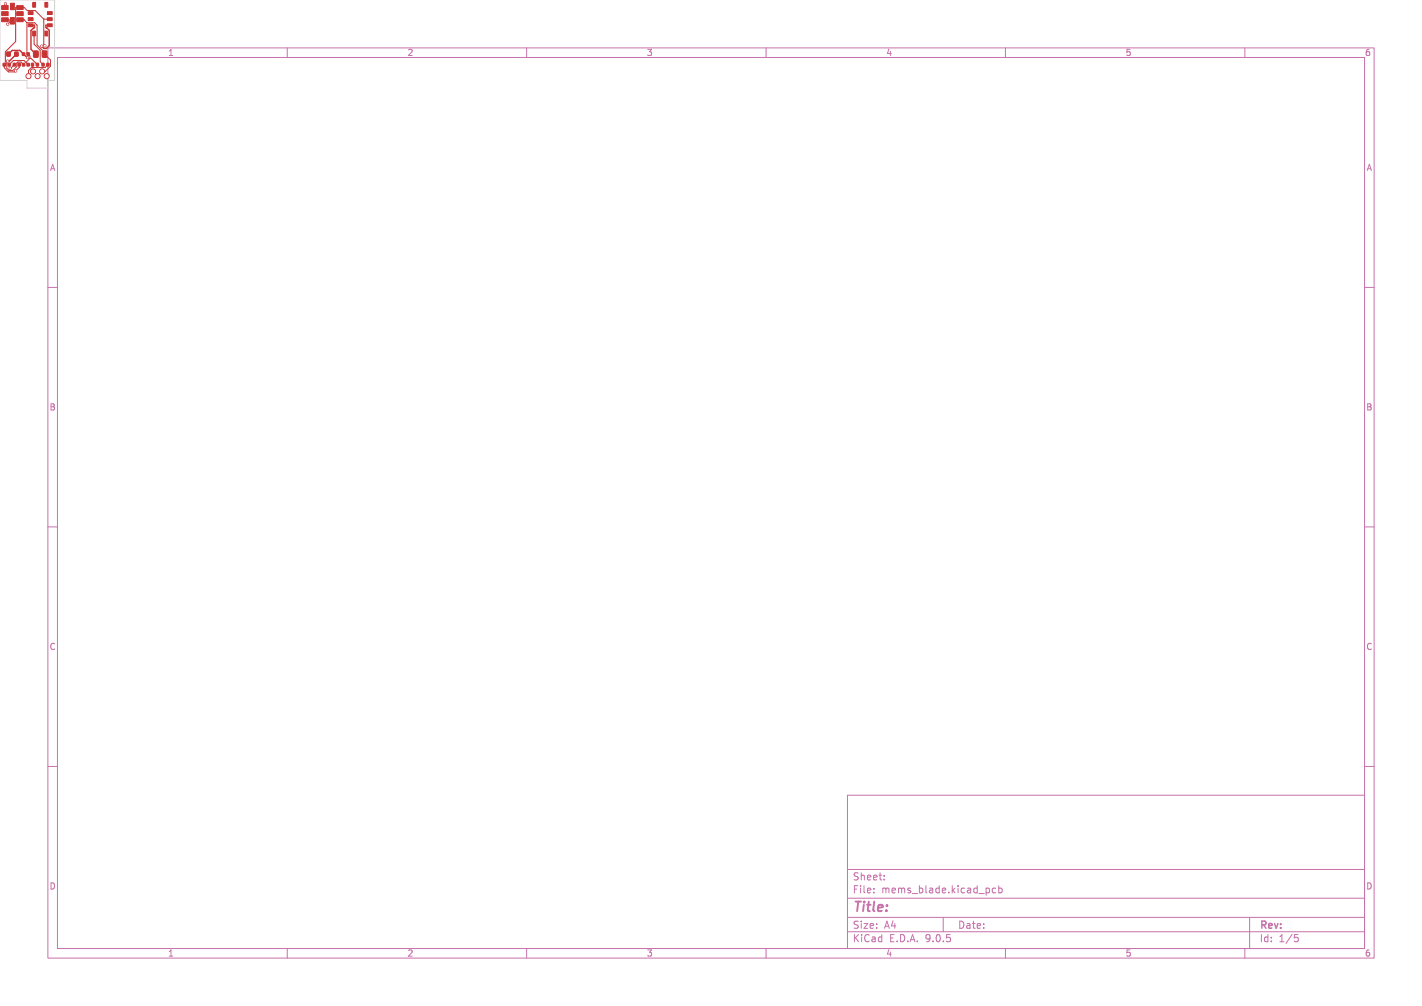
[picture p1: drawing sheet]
<svg xmlns="http://www.w3.org/2000/svg" width="297mm" height="210mm" viewBox="0 0 297 210" stroke-linecap="round" stroke-linejoin="round" font-family="sans-serif">
<defs><g id="words">
<text font-size="2.8" fill="#c872ab" x="178" y="190.9">Title:</text>
<g font-size="2.1" fill="#c872ab">
<text x="178" y="184">Sheet:</text>
<text x="178" y="186.7">File:</text>
<text x="184.1" y="186.7">mems_blade.kicad_pcb</text>
<text x="178" y="196.9">KiCad</text>
<text x="178" y="194.1">Size:</text>
<text x="184.7" y="194.1">A4</text>
<text x="185.7" y="196.9">E.D.A.</text>
<text x="193.3" y="196.9">9.0.5</text>
<text x="200" y="194.1">Date:</text>
<text x="263" y="194.3">Rev:</text>
<text x="263" y="196.9">Id:</text>
<text x="267.1" y="196.9">1/5</text>
</g>
<g font-size="1.8" fill="#c872ab">
<text x="35" y="11.9">1</text>
<text x="85" y="11.9">2</text>
<text x="135" y="11.9">3</text>
<text x="185" y="11.9">4</text>
<text x="235" y="11.9">5</text>
<text x="285" y="11.9">6</text>
<text x="10.3" y="35.9">A</text>
<text x="285.4" y="35.9">A</text>
<text x="10.3" y="85.9">B</text>
<text x="285.3" y="85.9">B</text>
<text x="10.3" y="135.9">C</text>
<text x="285.3" y="135.9">C</text>
<text x="10.3" y="185.9">D</text>
<text x="285.3" y="185.9">D</text>
<text x="35" y="199.9">1</text>
<text x="85" y="199.9">2</text>
<text x="135" y="199.9">3</text>
<text x="185" y="199.9">4</text>
<text x="235" y="199.9">5</text>
<text x="285" y="199.9">6</text>
</g>
</g></defs>
<g fill="none" stroke="#c872ab" stroke-width=".21">
<path d="M10 10h277v190h-277zM12 12h273v186h-273zM60 10v2M110 10v2M160 10v2M210 10v2M260 10v2M10 60h2M285 60h2M10 110h2M285 110h2M10 160h2"/>
<path d="M177 166h108v32h-108zM285 160h2M60 198v2M110 198v2M160 198v2M177 194.5h108M177 191.5h108M177 187.5h108M177 181.5h108M182.5 186.3v.1M182.5 185.5v.1M184.7 183.6v.1"/>
<path d="M184.7 182.8v.1M197 191.5v3M208 185.5l-.5-.1-.3 .3 .2 .6h.6M208.6 185.5l.4-.1 .3 .3-.1 .6h-.6M208.6 184.9v1.5M210 198v2M260 198v2M261 191.5v6.5M270.4 195.1h.7M270.5 195.7h.4l.3 .3-.1 .5-.6 .1"/>
</g>
<g fill="#c83434" stroke="#c83434" stroke-width=".21">
<path d="M8.8 13.2h.4v.6h-.4z"/>
<path d="M9.8 13.2h.4v.6h-.4z"/>
<path d="M1.4 10.9h.7v.8h-.7z"/>
<path d="M3.1 10.9h.7v.8h-.7z"/>
<path d="M.7 13.2h.4v.6h-.4z"/>
<path d="M1.7 13.2h.4v.6h-.4z"/>
<path d="M2.8 13.2h.4v.6h-.4z"/>
<path d="M3.8 13.2h.4v.6h-.4z"/>
<path d="M.4 1.2h1.3v.8h-1.3z"/>
<path d="M.4 2.4h1.3v.9h-1.3z"/>
<path d="M.4 3.7h1.3v.8h-1.3z"/>
<path d="M2.2 3.7h.8v1.3h-.8z"/>
<path d="M3.5 3.7h1.3v.8h-1.3z"/>
<path d="M3.5 2.4h1.3v.9h-1.3z"/>
<path d="M3.5 1.2h1.3v.8h-1.3z"/>
<path d="M2.2 .7h.8v1.3h-.8z"/>
<path d="M4.7 11h.5v.6h-.5z"/>
<path d="M5.6 11h.5v.6h-.5z"/>
<path d="M6.6 13.2h.4v.6h-.4z"/>
<path d="M7.6 13.2h.4v.6h-.4z"/>
<path d="M7 10.7l.7-.1 .3 .2v1l-.2 .2h-.6l-.2-.2z"/>
<path d="M8.9 10.7l.7-.1 .2 .2v1l-.1 .2h-.6l-.3-.2z"/>
<path d="M4.7 13.2h.5v.6h-.5z"/>
<path d="M5.6 13.2h.5v.6h-.5z"/>
<path d="M5.9 2.4h1v.6h-1z"/>
<path d="M5.9 3.7h1v.6h-1z"/>
<path d="M5.9 5h1v.6h-1z"/>
<path d="M6.8 6.5h.6v1h-.6z"/>
<path d="M9.4 6.5h.6v1h-.6z"/>
<path d="M9.9 5h1v.6h-1z"/>
<path d="M9.9 3.7h1v.6h-1z"/>
<path d="M9.9 2.4h1v.6h-1z"/>
<path d="M9.4 .5h.6v1h-.6z"/>
<path d="M6.8 .5h.6v1h-.6z"/>
<circle cx="9.7" cy="15.9" r=".52"/>
<circle cx="8.8" cy="14.9" r=".52"/>
<circle cx="7.8" cy="15.9" r=".52"/>
<circle cx="6.9" cy="14.9" r=".52"/>
<circle cx="5.9" cy="15.9" r=".52"/>
<circle cx="9.4" cy="9.6" r=".22"/>
<circle cx="2.1" cy="14.2" r=".23"/>
<circle cx="1.6" cy="5.1" r=".22"/>
<circle cx="1.1" cy=".8" r=".22"/>
<circle cx="1.6" cy="12.7" r=".23"/>
<circle cx="8.7" cy="9.6" r=".22"/>
<circle cx="5.8" cy="12" r=".22"/>
<circle cx="3.3" cy="14.8" r=".22"/>
</g>
<g fill="none" stroke="#c83434" stroke-width=".21">
<path d="M.9 13.5v.6l.9 .9h1.3l.9-.9v-.6M1 4.1h.9v.6l-.3 .4M1.9 13.5l.9-.9h2.2l.9 .9M3 13.5l-.9 .7M4.2 4.1h.9l.5 .6M5.6 4.7h1.6l.5 .6v4.1l1.6 1.5v.4l1.2 1.2v1.3l-1 1.1h-.7M5.6 4.7v6.3l.7 .7v.5M6.3 12.2l-.9 .8M6.3 12.2h.2l1.3 1.3M6.8 13.5v.6M7.1 7v2.2l1.3 1.3v2.4l.6 .6M9.1 4l-1.8-1.8h-1.6l-.6-.6h-1.8v7.1l-2.2 2.1v2.1l.3 .3v1l.5 .5h.8l.8-.8v-.7l.2-.2h.7l.5 .5"/>
<path d="M9.1 4v5.3l.3 .3M9.1 4h1.3M9.1 4h.1M10 13.5l-.6 .6h-2.8l-.6 .6v1.2"/>
</g>
<path d="M1.1 .8l-.1 .8M1.8 11.3l.8-.8h1.5l1.7 1.5M3.4 11.3l-1.4 1.4h-.4M6.4 5.3h.8v.4l-.7 .7v3.9l1 1M8.7 9.6h.1M10.4 5.3h-.8v.4l.7 .6v3.2l-.6 .6h-.5l-.5-.5" fill="none" stroke="#c83434" stroke-width=".3"/>
<path d="M0 0h11.4v16.8h-1.4v1.6h-4.4v-1.6h-5.6z" fill="none" stroke="#d0d2cd" stroke-width=".21"/>
<g fill="#fff" stroke="#fff" stroke-width=".21">
<circle cx="9.4" cy="9.6" r=".1"/>
<circle cx="2.1" cy="14.2" r=".1"/>
<circle cx="1.6" cy="5.1" r=".1"/>
<circle cx="1.1" cy=".8" r=".1"/>
<circle cx="1.6" cy="12.7" r=".1"/>
<circle cx="8.7" cy="9.6" r=".1"/>
<circle cx="5.8" cy="12" r=".1"/>
<circle cx="3.3" cy="14.8" r=".1"/>
<circle cx="9.7" cy="15.9" r=".32"/>
<circle cx="8.8" cy="14.9" r=".32"/>
<circle cx="7.8" cy="15.9" r=".32"/>
<circle cx="6.9" cy="14.9" r=".32"/>
<circle cx="5.9" cy="15.9" r=".32"/>
</g>
<use href="#words"/>
</svg>
